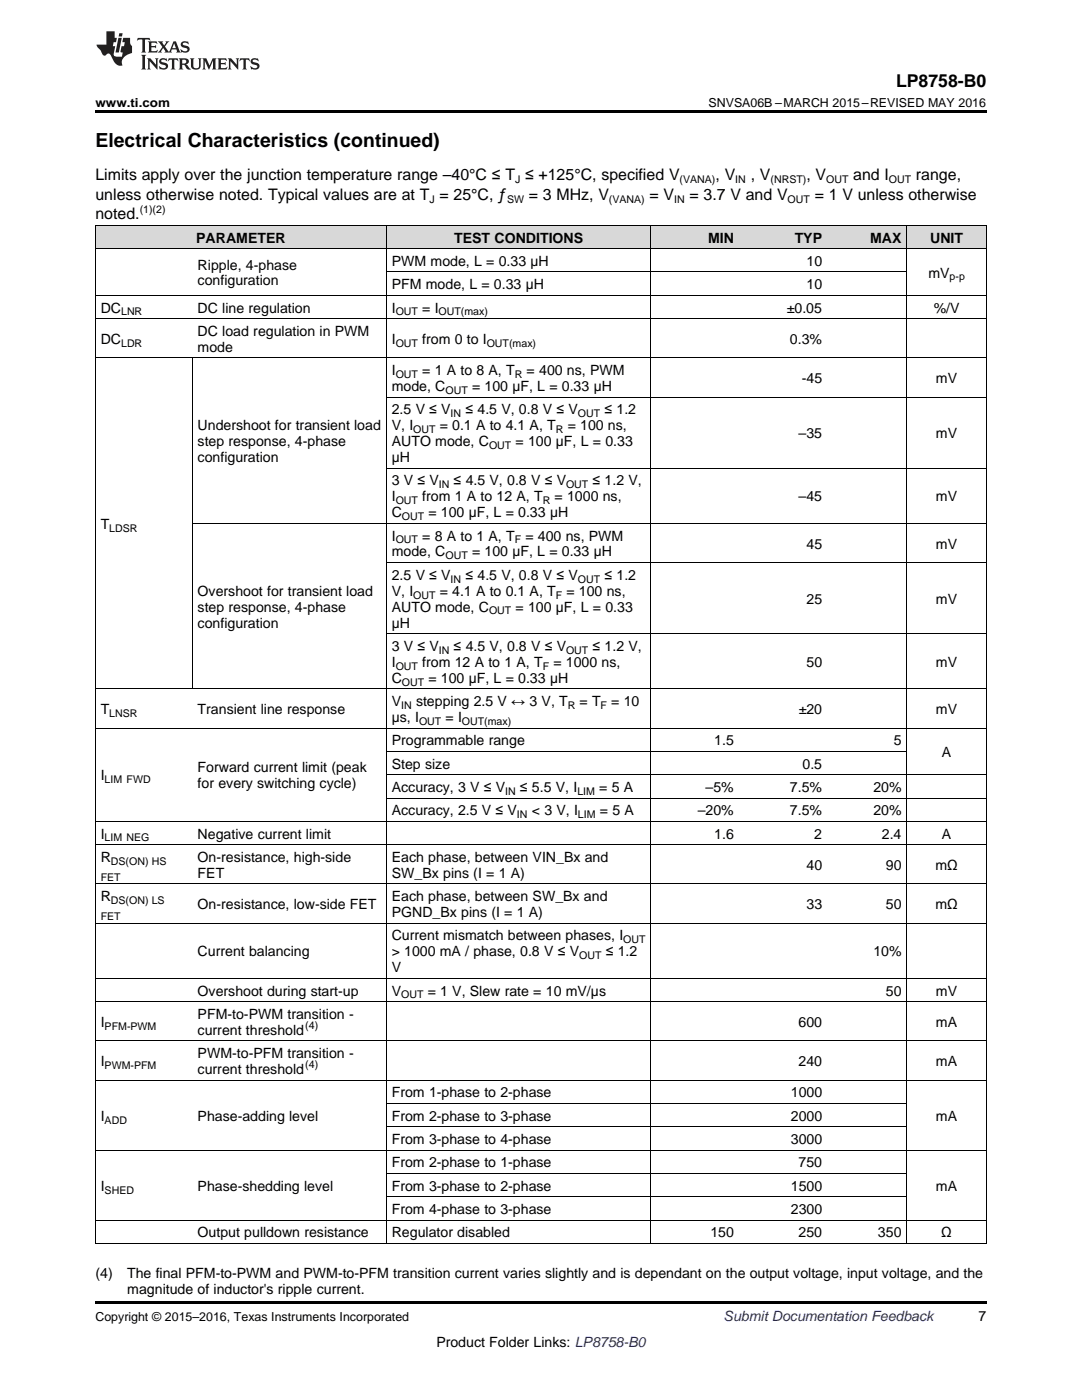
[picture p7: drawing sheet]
<svg xmlns="http://www.w3.org/2000/svg" width="216mm" height="279mm" viewBox="0 0 216 279" stroke-linecap="round" stroke-linejoin="round" font-family="sans-serif">
<defs><g id="words">
<text font-size="3.9" x="19" y="29.3">Electrical Characteristics (continued)</text>
<text font-size="3.5" x="178.8" y="17.3">LP8758-B0</text>
<g font-size="3.2">
<text x="19" y="36">Limits apply over the junction temperature range –40°C ≤ T ≤ +125°C, specified V</text>
<text x="142.8" y="36">, V</text>
<text x="149.8" y="36">, V</text>
<text x="160.9" y="36">, V</text>
<text x="170.3" y="36">and I</text>
<text x="182.8" y="36">range,</text>
<text x="19" y="39.9">unless otherwise noted. Typical values are at T = 25°C, ƒ</text>
<text x="105.5" y="39.9">= 3 MHz, V</text>
<text x="129.6" y="39.9">= V</text>
<text x="137.6" y="39.9">= 3.7 V and V</text>
<text x="162.6" y="39.9">= 1 V unless otherwise</text>
<text x="19" y="43.7">noted.</text>
</g>
<g font-size="2.8">
<text x="39.2" y="48.4">PARAMETER</text>
<text x="39.4" y="53.8">Ripple, 4-phase</text>
<text x="78.2" y="53.1">PWM mode, L = 0.33 µH</text>
<text x="90.6" y="48.4">TEST CONDITIONS</text>
<text x="141.3" y="48.4">MIN</text>
<text x="158.6" y="48.4">TYP</text>
<text x="160.9" y="53.1">10</text>
<text x="173.6" y="48.4">MAX</text>
<text x="185.6" y="48.4">UNIT</text>
<text x="39.4" y="57">configuration</text>
<text x="78.2" y="57.7">PFM mode, L = 0.33 µH</text>
<text x="160.9" y="57.7">10</text>
<text x="185.2" y="55.4">mV</text>
<text x="20.1" y="62.4">DC</text>
<text x="39.4" y="62.4">DC line regulation</text>
<text x="78.2" y="62.4">I</text>
<text x="84.2" y="62.4">= I</text>
<text x="157" y="62.4">±0.05</text>
<text x="186.3" y="62.4">%/V</text>
<text x="20.1" y="68.6">DC</text>
<text x="39.4" y="67">DC load regulation in PWM</text>
<text x="39.4" y="70.2">mode</text>
<text x="78.2" y="68.6">I</text>
<text x="84.2" y="68.6">from 0 to I</text>
<text x="157.6" y="68.6">0.3%</text>
<text x="78.2" y="74.9">I</text>
<text x="84.2" y="74.9">= 1 A to 8 A, T</text>
<text x="105.1" y="74.9">= 400 ns, PWM</text>
<text x="160" y="76.4">-45</text>
<text x="186.8" y="76.4">mV</text>
<text x="78.2" y="78">mode, C</text>
<text x="78.2" y="82.7">2.5 V ≤ V</text>
<text x="92.9" y="82.7">≤ 4.5 V, 0.8 V ≤ V</text>
<text x="94.2" y="78">= 100 µF, L = 0.33 µH</text>
<text x="120.6" y="82.7">≤ 1.2</text>
<text x="39.4" y="85.9">Undershoot for transient load</text>
<text x="39.4" y="89">step response, 4-phase</text>
<text x="78.2" y="85.9">V, I</text>
<text x="78.2" y="89">AUTO mode, C</text>
<text x="87.7" y="85.9">= 0.1 A to 4.1 A, T</text>
<text x="102.9" y="89">= 100 µF, L = 0.33</text>
<text x="113.3" y="85.9">= 100 ns,</text>
<text x="159.3" y="87.5">–35</text>
<text x="186.8" y="87.5">mV</text>
<text x="39.4" y="92.2">configuration</text>
<text x="78.2" y="92.2">µH</text>
<text x="78.2" y="96.9">3 V ≤ V</text>
<text x="78.2" y="100">I</text>
<text x="84.2" y="100">from 1 A to 12 A, T</text>
<text x="90.5" y="96.9">≤ 4.5 V, 0.8 V ≤ V</text>
<text x="110.7" y="100">= 1000 ns,</text>
<text x="118.2" y="96.9">≤ 1.2 V,</text>
<text x="159.3" y="100">–45</text>
<text x="186.8" y="100">mV</text>
<text x="20.1" y="105.6">T</text>
<text x="78.2" y="103.2">C</text>
<text x="78.2" y="107.9">I</text>
<text x="84.2" y="107.9">= 8 A to 1 A, T</text>
<text x="85.5" y="103.2">= 100 µF, L = 0.33 µH</text>
<text x="104.8" y="107.9">= 400 ns, PWM</text>
<text x="78.2" y="111.1">mode, C</text>
<text x="94.2" y="111.1">= 100 µF, L = 0.33 µH</text>
<text x="160.9" y="109.5">45</text>
<text x="186.8" y="109.5">mV</text>
<text x="39.4" y="118.9">Overshoot for transient load</text>
<text x="78.2" y="115.7">2.5 V ≤ V</text>
<text x="78.2" y="118.9">V, I</text>
<text x="87.7" y="118.9">= 4.1 A to 0.1 A, T</text>
<text x="92.9" y="115.7">≤ 4.5 V, 0.8 V ≤ V</text>
<text x="113" y="118.9">= 100 ns,</text>
<text x="120.6" y="115.7">≤ 1.2</text>
<text x="39.4" y="122.1">step response, 4-phase</text>
<text x="39.4" y="125.2">configuration</text>
<text x="78.2" y="122.1">AUTO mode, C</text>
<text x="78.2" y="125.2">µH</text>
<text x="102.9" y="122.1">= 100 µF, L = 0.33</text>
<text x="160.9" y="120.5">25</text>
<text x="186.8" y="120.5">mV</text>
<text x="78.2" y="129.9">3 V ≤ V</text>
<text x="90.5" y="129.9">≤ 4.5 V, 0.8 V ≤ V</text>
<text x="118.2" y="129.9">≤ 1.2 V,</text>
<text x="78.2" y="133.1">I</text>
<text x="78.2" y="136.2">C</text>
<text x="84.2" y="133.1">from 12 A to 1 A, T</text>
<text x="85.5" y="136.2">= 100 µF, L = 0.33 µH</text>
<text x="110.4" y="133.1">= 1000 ns,</text>
<text x="160.9" y="133.1">50</text>
<text x="186.8" y="133.1">mV</text>
<text x="20.1" y="142.5">T</text>
<text x="39.4" y="142.5">Transient line response</text>
<text x="78.2" y="140.9">V</text>
<text x="83" y="140.9">stepping 2.5 V ↔ 3 V, T</text>
<text x="115.6" y="140.9">= T</text>
<text x="122" y="140.9">= 10</text>
<text x="159.4" y="142.5">±20</text>
<text x="186.8" y="142.5">mV</text>
<text x="78.2" y="144.1">µs, I</text>
<text x="78.2" y="148.7">Programmable range</text>
<text x="88.9" y="144.1">= I</text>
<text x="142.5" y="148.7">1.5</text>
<text x="178.3" y="148.7">5</text>
<text x="20.1" y="155.7">I</text>
<text x="39.4" y="154.1">Forward current limit (peak</text>
<text x="78.2" y="153.4">Step size</text>
<text x="160.1" y="153.4">0.5</text>
<text x="187.9" y="151.1">A</text>
<text x="39.4" y="157.3">for every switching cycle)</text>
<text x="78.2" y="158">Accuracy, 3 V ≤ V</text>
<text x="103.8" y="158">≤ 5.5 V, I</text>
<text x="119.6" y="158">= 5 A</text>
<text x="140.8" y="158">–5%</text>
<text x="157.6" y="158">7.5%</text>
<text x="174.3" y="158">20%</text>
<text x="20.1" y="167.4">I</text>
<text x="39.4" y="167.4">Negative current limit</text>
<text x="78.2" y="162.7">Accuracy, 2.5 V ≤ V</text>
<text x="106.1" y="162.7">&lt; 3 V, I</text>
<text x="119.7" y="162.7">= 5 A</text>
<text x="139.2" y="162.7">–20%</text>
<text x="142.5" y="167.4">1.6</text>
<text x="157.6" y="162.7">7.5%</text>
<text x="162.5" y="167.4">2</text>
<text x="174.3" y="162.7">20%</text>
<text x="176" y="167.4">2.4</text>
<text x="187.9" y="167.4">A</text>
<text x="20.1" y="172">R</text>
<text x="39.4" y="172">On-resistance, high-side</text>
<text x="78.2" y="172">Each phase, between VIN_Bx and</text>
<text x="160.9" y="173.6">40</text>
<text x="176.8" y="173.6">90</text>
<text x="186.7" y="173.6">mΩ</text>
<text x="20.1" y="179.8">R</text>
<text x="39.4" y="175.2">FET</text>
<text x="78.2" y="175.2">SW_Bx pins (I = 1 A)</text>
<text x="78.2" y="179.8">Each phase, between SW_Bx and</text>
<text x="39.4" y="181.4">On-resistance, low-side FET</text>
<text x="78.2" y="183">PGND_Bx pins (I = 1 A)</text>
<text x="160.9" y="181.4">33</text>
<text x="176.8" y="181.4">50</text>
<text x="186.7" y="181.4">mΩ</text>
<text x="39.4" y="190.9">Current balancing</text>
<text x="78.2" y="187.7">Current mismatch between phases, I</text>
<text x="78.2" y="190.9">&gt; 1000 mA / phase, 0.8 V ≤ V</text>
<text x="120.9" y="190.9">≤ 1.2</text>
<text x="174.3" y="190.9">10%</text>
<text x="78.2" y="194">V</text>
<text x="39.4" y="198.7">Overshoot during start-up</text>
<text x="39.4" y="203.3">PFM-to-PWM transition -</text>
<text x="78.2" y="198.7">V</text>
<text x="85.3" y="198.7">= 1 V, Slew rate = 10 mV/µs</text>
<text x="176.8" y="198.7">50</text>
<text x="186.8" y="198.7">mV</text>
<text x="20.1" y="204.9">I</text>
<text x="39.4" y="206.5">current threshold</text>
<text x="159.3" y="204.9">600</text>
<text x="186.8" y="204.9">mA</text>
<text x="20.1" y="212.8">I</text>
<text x="39.4" y="211.2">PWM-to-PFM transition -</text>
<text x="39.4" y="214.3">current threshold</text>
<text x="159.3" y="212.8">240</text>
<text x="186.8" y="212.8">mA</text>
<text x="78.2" y="219">From 1-phase to 2-phase</text>
<text x="157.8" y="219">1000</text>
<text x="20.1" y="223.7">I</text>
<text x="39.4" y="223.7">Phase-adding level</text>
<text x="78.2" y="223.7">From 2-phase to 3-phase</text>
<text x="157.8" y="223.7">2000</text>
<text x="186.8" y="223.7">mA</text>
<text x="78.2" y="228.3">From 3-phase to 4-phase</text>
<text x="78.2" y="233">From 2-phase to 1-phase</text>
<text x="157.8" y="228.3">3000</text>
<text x="159.3" y="233">750</text>
<text x="20.1" y="237.6">I</text>
<text x="39.4" y="237.6">Phase-shedding level</text>
<text x="78.2" y="237.6">From 3-phase to 2-phase</text>
<text x="157.8" y="237.6">1500</text>
<text x="186.8" y="237.6">mA</text>
<text x="78.2" y="242.3">From 4-phase to 3-phase</text>
<text x="157.8" y="242.3">2300</text>
<text x="39.4" y="246.9">Output pulldown resistance</text>
<text x="78.2" y="246.9">Regulator disabled</text>
<text x="141.7" y="246.9">150</text>
<text x="159.3" y="246.9">250</text>
<text x="175.2" y="246.9">350</text>
<text x="187.8" y="246.9">Ω</text>
<text x="19" y="255.1">(4)</text>
<text x="25.4" y="255.1">The final PFM-to-PWM and PWM-to-PFM transition current varies slightly and is dependant on the output voltage, input voltage, and the</text>
<text x="25.4" y="258.2">magnitude of inductor's ripple current.</text>
<text x="195.3" y="263.6">7</text>
<text x="87.1" y="268.9">Product Folder Links: LP8758-B0</text>
</g>
<text font-size="2.8" fill="#0000c8" x="144.4" y="263.6">Submit Documentation Feedback</text>
<g font-size="2.5">
<text x="19" y="21.4">www.ti.com</text>
<text x="141.4" y="21.4">SNVSA06B –MARCH 2015–REVISED MAY 2016</text>
<text x="19" y="263.6">Copyright © 2015–2016, Texas Instruments Incorporated</text>
</g>
<g font-size="2.1">
<text x="85.7" y="40.5">J</text>
<text x="101.2" y="40.5">SW</text>
<text x="102.8" y="36.6">J</text>
<text x="121.5" y="40.5">(VANA)</text>
<text x="134.5" y="40.5">IN</text>
<text x="135.6" y="36.6">(VANA)</text>
<text x="146.7" y="36.6">IN</text>
<text x="153.7" y="36.6">(NRST)</text>
<text x="157.2" y="40.5">OUT</text>
<text x="164.9" y="36.6">OUT</text>
<text x="177.4" y="36.6">OUT</text>
<text x="27.9" y="42.5">(1)(2)</text>
<text x="189.5" y="56">p-p</text>
<text x="24.2" y="62.9">LNR</text>
<text x="79" y="62.9">OUT</text>
<text x="87.5" y="62.9">OUT(max)</text>
<text x="24.2" y="69.2">LDR</text>
<text x="79" y="69.2">OUT</text>
<text x="97.1" y="69.2">OUT(max)</text>
<text x="79" y="75.4">OUT</text>
<text x="102.7" y="75.4">R</text>
<text x="88.9" y="78.6">OUT</text>
<text x="89.9" y="83.3">IN</text>
<text x="115.3" y="83.3">OUT</text>
<text x="82.4" y="86.4">OUT</text>
<text x="97.6" y="89.6">OUT</text>
<text x="110.9" y="86.4">R</text>
<text x="79" y="100.6">OUT</text>
<text x="87.6" y="97.4">IN</text>
<text x="108.3" y="100.6">R</text>
<text x="113" y="97.4">OUT</text>
<text x="21.8" y="106.1">LDSR</text>
<text x="80.2" y="103.8">OUT</text>
<text x="79" y="108.4">OUT</text>
<text x="88.9" y="111.6">OUT</text>
<text x="102.7" y="108.4">F</text>
<text x="82.4" y="119.5">OUT</text>
<text x="89.9" y="116.3">IN</text>
<text x="110.9" y="119.5">F</text>
<text x="115.3" y="116.3">OUT</text>
<text x="97.6" y="122.6">OUT</text>
<text x="87.6" y="130.5">IN</text>
<text x="113" y="130.5">OUT</text>
<text x="79" y="133.6">OUT</text>
<text x="80.2" y="136.8">OUT</text>
<text x="108.3" y="133.6">F</text>
<text x="21.8" y="143.1">LNSR</text>
<text x="80" y="141.5">IN</text>
<text x="113.3" y="141.5">R</text>
<text x="119.8" y="141.5">F</text>
<text x="83.6" y="144.6">OUT</text>
<text x="92.1" y="144.6">OUT(max)</text>
<text x="20.9" y="156.3">LIM FWD</text>
<text x="100.8" y="158.6">IN</text>
<text x="115.2" y="158.6">LIM</text>
<text x="20.9" y="167.9">LIM NEG</text>
<text x="103.1" y="163.3">IN</text>
<text x="115.3" y="163.3">LIM</text>
<text x="22.1" y="172.6">DS(ON) HS</text>
<text x="20.1" y="175.8">FET</text>
<text x="20.1" y="183.6">FET</text>
<text x="22.1" y="180.4">DS(ON) LS</text>
<text x="115.6" y="191.4">OUT</text>
<text x="124.4" y="188.2">OUT</text>
<text x="80" y="199.2">OUT</text>
<text x="20.9" y="205.5">PFM-PWM</text>
<text x="60.9" y="205.4">(4)</text>
<text x="20.9" y="213.3">PWM-PFM</text>
<text x="60.9" y="213.2">(4)</text>
<text x="20.9" y="224.2">ADD</text>
<text x="20.9" y="238.2">SHED</text>
</g>
</g></defs>
<g fill="#d8d8d8">
<path d="M19 45h19.4v4.7h-19.4z"/>
<path d="M38.4 45h38.7v4.7h-38.7z"/>
<path d="M77.1 45h52.8v4.7h-52.8z"/>
<path d="M129.9 45h17.6v4.7h-17.6z"/>
<path d="M147.5 45h17.6v4.7h-17.6z"/>
<path d="M165.1 45h15.9v4.7h-15.9z"/>
<path d="M181 45h15.8v4.7h-15.8z"/>
</g>
<path d="M19 22h177.8v.5h-177.8zM19 259.7h177.8v.5h-177.8z" fill="#000"/>
<g fill="none" stroke="#000" stroke-width=".2">
<path d="M19 58.9h177.8M19 49.6h177.8M19 45h177.8M19.1 45v203.2M77.1 45v203.2M77.1 54.3h103.9M129.9 45v203.2M180.9 45v203.2M196.8 45v203.2M19 71.4h177.8M19 63.6h177.8M38.3 71.4v66.1"/>
<path d="M77.1 79.3h119.7M77.1 93.4h119.7M38.4 104.4h158.4M77.1 112.3h119.7M19 137.5h177.8M77.1 126.5h119.7M19 145.3h177.8M77.1 159.3h119.7M77.1 154.6h119.7M77.1 149.9h103.9M19 176.4h177.8M19 168.6h177.8"/>
<path d="M19 163.9h177.8M19 199.9h177.8M19 195.2h177.8M19 184.2h177.8M19 215.6h177.8M19 207.7h177.8M19 229.5h177.8M77.1 238.8h103.9M77.1 234.2h103.9M77.1 224.9h103.9M77.1 220.2h103.9M19 248.2h177.8"/>
<path d="M19 243.5h177.8"/>
</g>
<g fill="#231f20">
<path d="M27.5 7.6l-.1 .5 .4-.2h.6v.1v2.1l-.2 .4h1l-.3-.4v-2.1l.1-.1h.5l.5 .2-.2-.5zM29.5 8.3l.2 .3v1.5l-.2 .4h1.8l.2-.6a1.04 1.04 0 0 1-1.3 .2v-.7h.6l.3 .2v-.6l-.3 .2h-.6v-.6l.8-.1 .4 .3-.2-.5zM31.5 8.3l.9 1.1-.9 1.1h.8l-.2-.2 .5-.7 .4 .7-.2 .2h1.5l-.1-.2 .1-.4h.9l.1 .4-.2 .2h1l-.3-.3-.7-1.9h-.5l-.9 2-.8-1 .9-1h-.8l.1 .3-.3 .5-.4-.6 .2-.2zM34.7 8.6l.4 1h-.7zM36.3 8.4a.63 .63 0 0 0-.2 .7 .63 .63 0 0 0 .6 .4l.6 .2 .1 .2a.75 .75 0 0 1-.7 .4 .75 .75 0 0 1-.6-.5l.1 .7 .1-.1a1.11 1.11 0 0 0 1.5-.6 1.13 1.13 0 0 0-1.2-.8l-.1-.4a1.04 1.04 0 0 1 1.2 .2l-.2-.5-.1 .1-.5-.2zM28.2 10.9l.2 .4v2.2l-.2 .4h1l-.3-.4v-2.2l.3-.4zM29.3 11.6l.3 .4v1.5l-.3 .4h.8l-.2-.4v-1.3l1.5 1.7v-1.9l.2-.4h-.7l.2 .4v.9l-1.1-1.3zM32 11.8a.62 .62 0 0 0-.2 .7 .62 .62 0 0 0 .6 .4l.6 .1 .1 .3a.76 .76 0 0 1-.7 .3 .76 .76 0 0 1-.6-.4l.1 .7 .1-.1a1.11 1.11 0 0 0 1.5-.6 1.13 1.13 0 0 0-1.2-.8l-.1-.4a1.04 1.04 0 0 1 1.2 .2l-.2-.6-.1 .1-.5-.1zM33.7 11.6l-.2 .6a.61 .61 0 0 1 .8-.3v1.6l-.2 .4h.9l-.2-.4v-1.6a.63 .63 0 0 1 .8 .3l-.2-.6zM35.6 11.6l.3 .4v1.5l-.3 .4h1l-.2-.2v-.8l.5 .2a.76 .76 0 0 0 1.2 .7l-1-1a.58 .58 0 0 0 .6-.5 .58 .58 0 0 0-.5-.6zM36.4 11.9h.1a.45 .45 0 0 1 .5 .1 .45 .45 0 0 1 .1 .5l-.7 .2zM37.9 11.6l.2 .2a2.17 2.17 0 0 0 .3 1.9 .99 .99 0 0 0 1.6-.6v-1.1l.2-.4h-.7l.2 .2a1.92 1.92 0 0 1-.2 1.8 .6 .6 0 0 1-.9-.5v-1.1l.2-.4zM40.4 11.6l.2 .4v1.5l-.2 .4h.7l-.2-.4v-1.4l.8 1.8 .8-1.8v1.4l-.2 .4h.9l-.2-.4v-1.5l.2-.4h-.8l-.6 1.5-.6-1.5zM43.4 11.6l.2 .4v1.5l-.2 .4h1.8l.2-.6a1.04 1.04 0 0 1-1.3 .1v-.6h.5l.4 .2v-.6l-.4 .2h-.5v-.7h.8l.3 .3-.1-.6zM45.5 11.6l.2 .4v1.5l-.2 .4h.7l-.2-.4v-1.3l1.5 1.7v-1.9l.2-.4h-.7l.2 .4v.9l-1.1-1.3zM47.9 11.6l-.1 .6a.61 .61 0 0 1 .8-.3v1.6l-.3 .4h1l-.3-.4 .1-1.6a.63 .63 0 0 1 .7 .3l-.1-.6zM50.2 11.8a.62 .62 0 0 0-.2 .7 .62 .62 0 0 0 .6 .4l.6 .1 .2 .3a.76 .76 0 0 1-.8 .3 .76 .76 0 0 1-.6-.4l.1 .7 .2-.1a1.11 1.11 0 0 0 1.5-.6 1.13 1.13 0 0 0-1.3-.8l-.1-.4a1.04 1.04 0 0 1 1.2 .2l-.1-.6-.2 .1-.5-.1z"/>
<path d="M21.2 6.3v2.6h-1.9l.1 .4 .7 .9a.91 .91 0 0 0 1 .8 .56 .56 0 0 1 .5-.3 .56 .56 0 0 1 .5 .3l.4 .8a1.53 1.53 0 0 0 1.9 1.2 1.54 1.54 0 0 1 1-2.1l.9-.3v-1.4a1.52 1.52 0 0 1-.3-1.6h-1.4l-.2 .8h.5l-.2 .8h-.4l-.2 1v.2l.4 .1-.2 .8a1.93 1.93 0 0 1-1.6-.3l.3-1.8h-.5l.2-.8h.4l.2-.8h-.4v-1.3zM23.6 7.6l-.6 2.9h.7l.6-2.9zM23.8 6.6l-.1 .7h.6l.2-.7z"/>
</g>
<use href="#words"/>
</svg>
